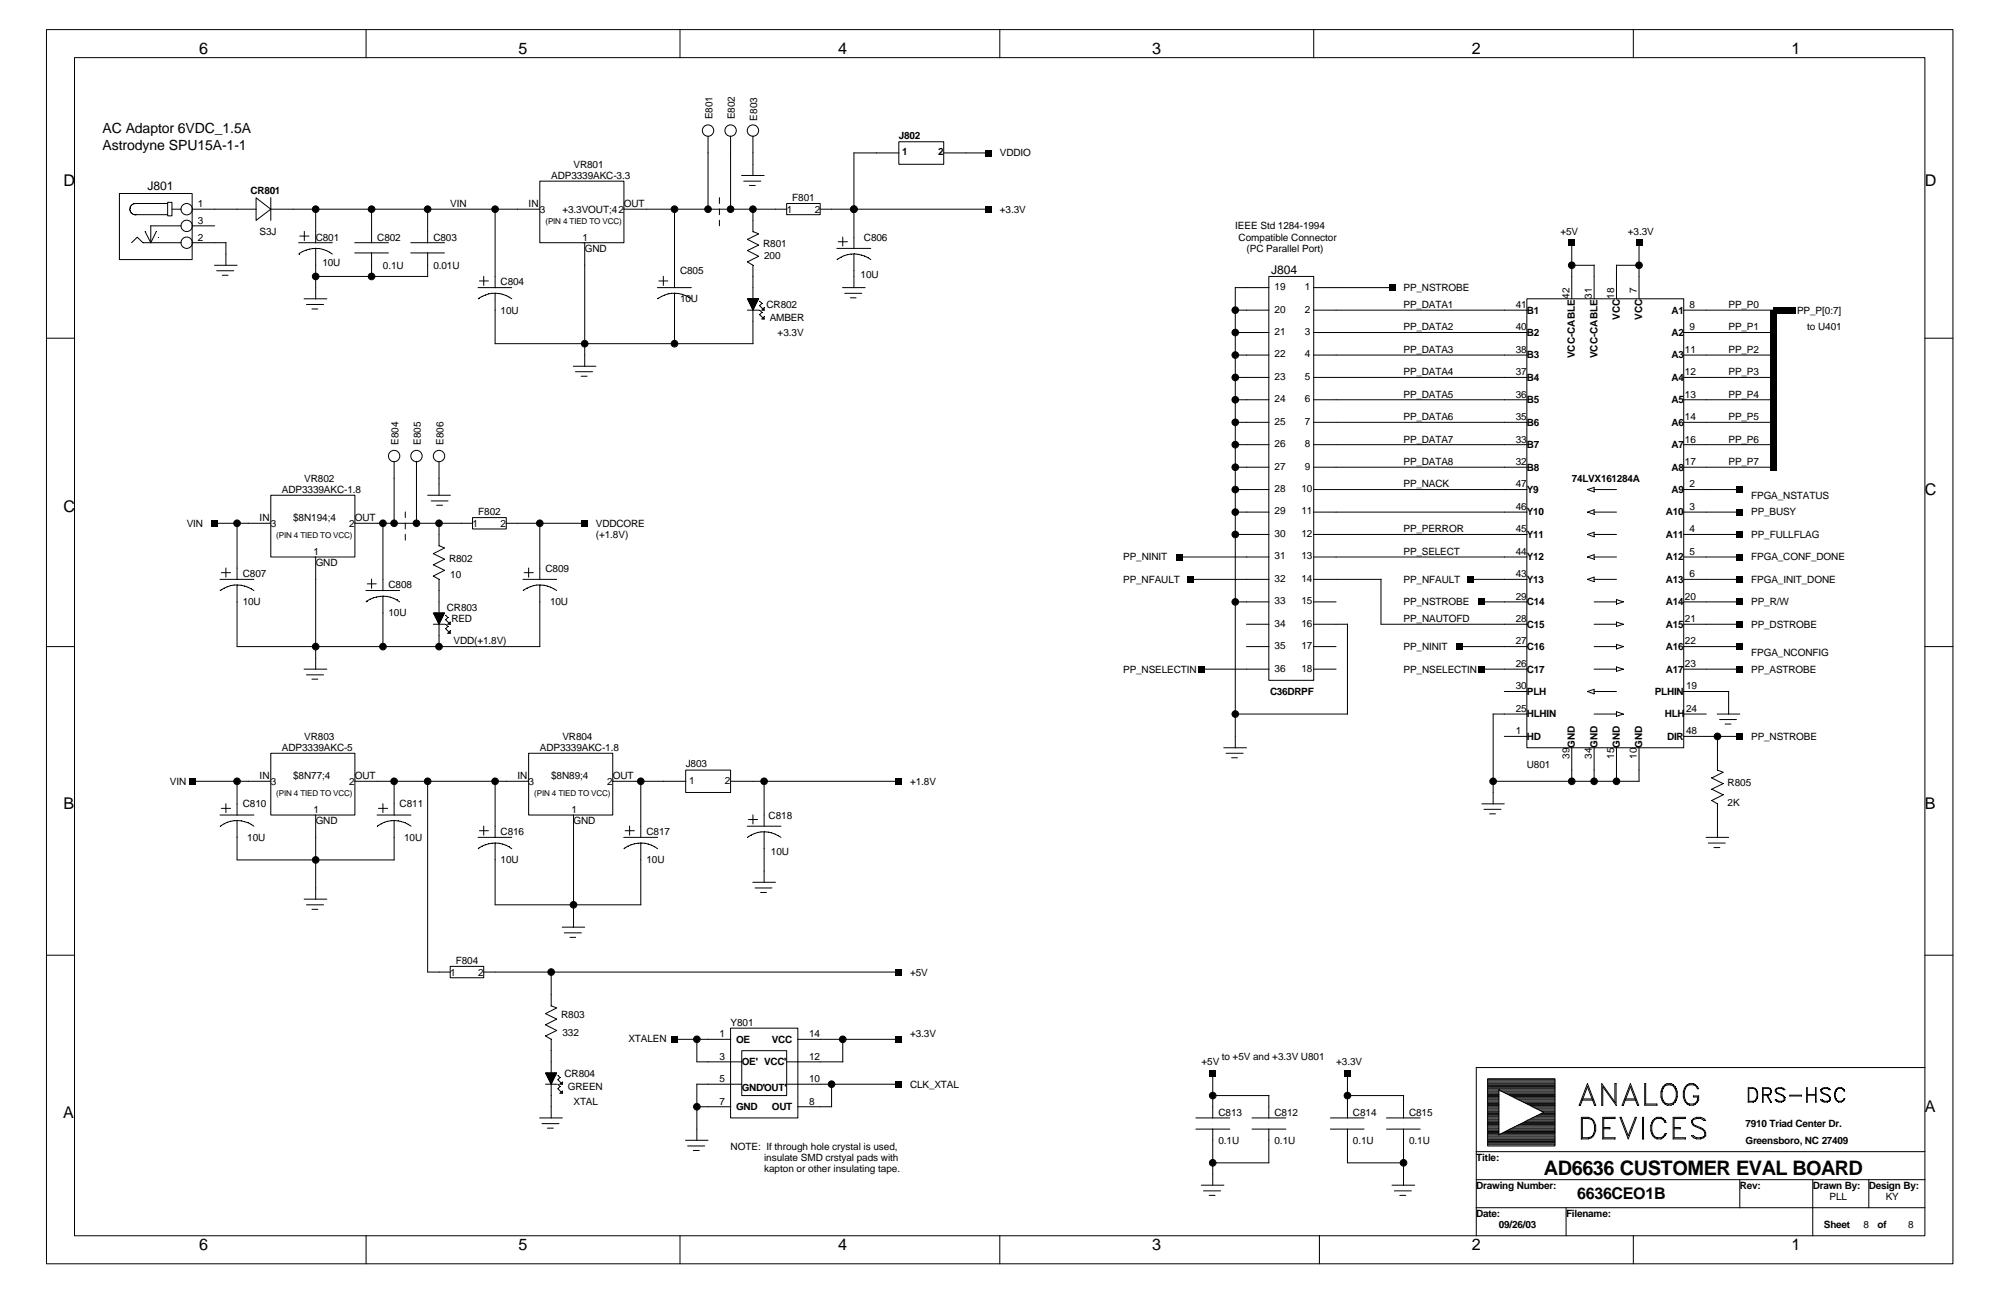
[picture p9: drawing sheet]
<svg xmlns="http://www.w3.org/2000/svg" width="432mm" height="279mm" viewBox="0 0 432 279" stroke-linecap="round" stroke-linejoin="round" font-family="sans-serif">
<defs><g id="words">
<text font-size="4.3" x="333.3" y="253.8">AD6636 CUSTOMER EVAL BOARD</text>
<g font-size="3.5">
<text x="43" y="11.7">6</text>
<text x="112" y="11.7">5</text>
<text x="181" y="11.7">4</text>
<text x="248.8" y="11.7">3</text>
<text x="317.8" y="11.7">2</text>
<text x="386.8" y="11.7">1</text>
<text x="13.7" y="40.3">D</text>
<text x="415.6" y="40.3">D</text>
<text x="415.6" y="106.9">C</text>
<text x="13.7" y="110.5">C</text>
<text x="13.7" y="174.7">B</text>
<text x="415.6" y="174.7">B</text>
<text x="13.7" y="241.3">A</text>
<text x="415.6" y="240.2">A</text>
<text x="340.5" y="258.8">6636CEO1B</text>
<text x="43" y="269.9">6</text>
<text x="112" y="269.9">5</text>
<text x="181" y="269.9">4</text>
<text x="248.8" y="269.9">3</text>
<text x="317.8" y="269.9">2</text>
<text x="386.8" y="269.9">1</text>
</g>
<g font-size="3">
<text x="22.1" y="28.7">AC Adaptor 6VDC_1.5A</text>
<text x="22.1" y="32.3">Astrodyne SPU15A-1-1</text>
</g>
<g font-size="2.6">
<text x="31.8" y="41">J801</text>
<text x="274.4" y="59.1">J804</text>
</g>
<g font-size="2.2">
<text x="153.8" y="25.8" transform="rotate(-90 153.8 25.8)">E801</text>
<text x="158.7" y="25.8" transform="rotate(-90 158.7 25.8)">E802</text>
<text x="163.5" y="26" transform="rotate(-90 163.5 26)">E803</text>
<text x="194.1" y="29.9">J802</text>
<text x="194.8" y="33.5">1</text>
<text x="202.5" y="33.5">2</text>
<text x="215.9" y="33.8">VDDIO</text>
<text x="54.1" y="41.8">CR801</text>
<text x="119" y="38.7">ADP3339AKC-3.3</text>
<text x="123.8" y="36.2">VR801</text>
<text x="42.7" y="44.7">1</text>
<text x="97.2" y="44.7">VIN</text>
<text x="114.1" y="44.7">IN</text>
<text x="116.5" y="45.9">3</text>
<text x="121.4" y="45.9">+3.3VOUT;42</text>
<text x="134.7" y="44.7">OUT</text>
<text x="169.8" y="45.9">1</text>
<text x="171" y="43.5">F801</text>
<text x="175.9" y="45.9">2</text>
<text x="215.9" y="45.9">+3.3V</text>
<text x="42.7" y="48.3">3</text>
<text x="42.7" y="51.9">2</text>
<text x="56" y="50.8">S3J</text>
<text x="68.2" y="51.9">C801</text>
<text x="81.4" y="51.9">C802</text>
<text x="93.6" y="51.9">C803</text>
<text x="125.8" y="51.9">1</text>
<text x="164.8" y="53.4">R801</text>
<text x="186.5" y="51.9">C806</text>
<text x="266.7" y="49.5">IEEE Std 1284-1994</text>
<text x="267.4" y="51.9">Compatible Connector</text>
<text x="336.9" y="50.8">+5V</text>
<text x="351.5" y="50.8">+3.3V</text>
<text x="69.6" y="57.5">10U</text>
<text x="82.7" y="58">0.1U</text>
<text x="93.6" y="58">0.01U</text>
<text x="126.2" y="54.4">GND</text>
<text x="146.8" y="59.2">C805</text>
<text x="165" y="55.8">200</text>
<text x="185.8" y="59.9">10U</text>
<text x="269.1" y="54.4">(PC Parallel Port)</text>
<text x="108.1" y="61.6">C804</text>
<text x="146.8" y="65.3">10U</text>
<text x="275.2" y="62.6">19</text>
<text x="281.7" y="62.6">1</text>
<text x="303" y="62.9">PP_NSTROBE</text>
<text x="338.8" y="64.5" transform="rotate(-90 338.8 64.5)">42</text>
<text x="343.7" y="64.5" transform="rotate(-90 343.7 64.5)">31</text>
<text x="348.5" y="64.5" transform="rotate(-90 348.5 64.5)">18</text>
<text x="353.4" y="63.3" transform="rotate(-90 353.4 63.3)">7</text>
<text x="108.1" y="67.7">10U</text>
<text x="165.5" y="66.5">CR802</text>
<text x="166.2" y="69.4">AMBER</text>
<text x="275.2" y="67.5">20</text>
<text x="281.7" y="67.5">2</text>
<text x="303" y="66.5">PP_DATA1</text>
<text x="303" y="71.3">PP_DATA2</text>
<text x="327.2" y="66.5">41</text>
<text x="327.2" y="71.3">40</text>
<text x="329.6" y="67.7">B1</text>
<text x="349.7" y="69.1" transform="rotate(-90 349.7 69.1)">VCC</text>
<text x="354.5" y="69.1" transform="rotate(-90 354.5 69.1)">VCC</text>
<text x="360.9" y="67.7">A1</text>
<text x="364.7" y="66.5">8</text>
<text x="364.7" y="71.3">9</text>
<text x="373.2" y="71.3">PP_P1</text>
<text x="373.2" y="66.5">PP_P0</text>
<text x="388" y="67.7">PP_P[0:7]</text>
<text x="390.2" y="71.3">to U401</text>
<text x="167.9" y="72.6">+3.3V</text>
<text x="275.2" y="72.3">21</text>
<text x="275.2" y="77.1">22</text>
<text x="281.7" y="72.3">3</text>
<text x="281.7" y="77.1">4</text>
<text x="303" y="76.2">PP_DATA3</text>
<text x="327.2" y="76.2">38</text>
<text x="329.6" y="72.6">B2</text>
<text x="329.6" y="77.4">B3</text>
<text x="340" y="77.4" transform="rotate(-90 340 77.4)">VCC-CABLE</text>
<text x="344.9" y="77.4" transform="rotate(-90 344.9 77.4)">VCC-CABLE</text>
<text x="360.9" y="72.6">A2</text>
<text x="360.9" y="77.4">A3</text>
<text x="363.8" y="76.2">11</text>
<text x="373.2" y="76.2">PP_P2</text>
<text x="275.2" y="82">23</text>
<text x="281.7" y="82">5</text>
<text x="303" y="81">PP_DATA4</text>
<text x="327.2" y="81">37</text>
<text x="329.6" y="82.3">B4</text>
<text x="360.9" y="82.3">A4</text>
<text x="363.8" y="81">12</text>
<text x="373.2" y="81">PP_P3</text>
<text x="275.2" y="86.8">24</text>
<text x="281.7" y="86.8">6</text>
<text x="303" y="85.9">PP_DATA5</text>
<text x="327.2" y="85.9">36</text>
<text x="329.6" y="87.1">B5</text>
<text x="360.9" y="87.1">A5</text>
<text x="363.8" y="85.9">13</text>
<text x="373.2" y="85.9">PP_P4</text>
<text x="275.2" y="91.7">25</text>
<text x="281.7" y="91.7">7</text>
<text x="303" y="90.7">PP_DATA6</text>
<text x="303" y="95.5">PP_DATA7</text>
<text x="327.2" y="90.7">35</text>
<text x="327.2" y="95.5">33</text>
<text x="329.6" y="91.9">B6</text>
<text x="360.9" y="91.9">A6</text>
<text x="363.8" y="90.7">14</text>
<text x="363.8" y="95.5">16</text>
<text x="373.2" y="90.7">PP_P5</text>
<text x="373.2" y="95.5">PP_P6</text>
<text x="86" y="96" transform="rotate(-90 86 96)">E804</text>
<text x="90.9" y="96" transform="rotate(-90 90.9 96)">E805</text>
<text x="95.7" y="96" transform="rotate(-90 95.7 96)">E806</text>
<text x="275.2" y="96.5">26</text>
<text x="275.2" y="101.4">27</text>
<text x="281.7" y="96.5">8</text>
<text x="281.7" y="101.4">9</text>
<text x="303" y="100.4">PP_DATA8</text>
<text x="327.2" y="100.4">32</text>
<text x="329.6" y="96.8">B7</text>
<text x="329.6" y="101.6">B8</text>
<text x="360.9" y="96.8">A7</text>
<text x="360.9" y="101.6">A8</text>
<text x="363.8" y="100.4">17</text>
<text x="373.2" y="100.4">PP_P7</text>
<text x="60.9" y="106.5">ADP3339AKC-1.8</text>
<text x="65.7" y="104.1">VR802</text>
<text x="275.2" y="106.2">28</text>
<text x="281" y="106.2">10</text>
<text x="303" y="105.2">PP_NACK</text>
<text x="327.2" y="105.2">47</text>
<text x="329.6" y="106.5">Y9</text>
<text x="339.3" y="104.1">74LVX161284A</text>
<text x="360.9" y="106.5">A9</text>
<text x="364.7" y="105.2">2</text>
<text x="378.1" y="107.7">FPGA_NSTATUS</text>
<text x="40.3" y="113.7">VIN</text>
<text x="56" y="112.5">IN</text>
<text x="58.5" y="113.7">3</text>
<text x="63.3" y="112.5">$8N194;4</text>
<text x="75.4" y="113.7">2</text>
<text x="76.6" y="112.5">OUT</text>
<text x="102" y="113.7">1</text>
<text x="103.3" y="111.3">F802</text>
<text x="108.1" y="113.7">2</text>
<text x="128.7" y="113.7">VDDCORE</text>
<text x="275.2" y="111.1">29</text>
<text x="281" y="111.1">11</text>
<text x="327.2" y="110.1">46</text>
<text x="329.6" y="111.3">Y10</text>
<text x="359.7" y="111.3">A10</text>
<text x="364.7" y="110.1">3</text>
<text x="378.1" y="111.3">PP_BUSY</text>
<text x="67.6" y="119.8">1</text>
<text x="128.7" y="116.2">(+1.8V)</text>
<text x="275.2" y="115.9">30</text>
<text x="281" y="115.9">12</text>
<text x="303" y="114.9">PP_PERROR</text>
<text x="303" y="119.8">PP_SELECT</text>
<text x="327.2" y="114.9">45</text>
<text x="327.2" y="119.8">44</text>
<text x="329.6" y="116.2">Y11</text>
<text x="359.7" y="116.2">A11</text>
<text x="364.7" y="114.9">4</text>
<text x="364.7" y="119.8">5</text>
<text x="378.1" y="116.2">PP_FULLFLAG</text>
<text x="52.4" y="124.6">C807</text>
<text x="68.2" y="122.2">GND</text>
<text x="96.9" y="121.2">R802</text>
<text x="97.2" y="124.9">10</text>
<text x="117.8" y="123.4">C809</text>
<text x="242.5" y="125.9">PP_NFAULT</text>
<text x="242.5" y="121">PP_NINIT</text>
<text x="275.2" y="120.8">31</text>
<text x="275.2" y="125.6">32</text>
<text x="281" y="120.8">13</text>
<text x="281" y="125.6">14</text>
<text x="303" y="125.9">PP_NFAULT</text>
<text x="327.2" y="124.6">43</text>
<text x="329.6" y="121">Y12</text>
<text x="329.6" y="125.9">Y13</text>
<text x="359.7" y="121">A12</text>
<text x="359.7" y="125.9">A13</text>
<text x="364.7" y="124.6">6</text>
<text x="378.1" y="121">FPGA_CONF_DONE</text>
<text x="378.1" y="125.9">FPGA_INIT_DONE</text>
<text x="52.4" y="130.7">10U</text>
<text x="83.9" y="127">C808</text>
<text x="96.5" y="131.9">CR803</text>
<text x="118.7" y="130.7">10U</text>
<text x="275.2" y="130.4">33</text>
<text x="281" y="130.4">15</text>
<text x="303" y="130.7">PP_NSTROBE</text>
<text x="327.2" y="129.5">29</text>
<text x="329.6" y="130.7">C14</text>
<text x="359.7" y="130.7">A14</text>
<text x="363.8" y="129.5">20</text>
<text x="378.1" y="130.7">PP_R/W</text>
<text x="83.9" y="133.1">10U</text>
<text x="97.5" y="134.3">RED</text>
<text x="275.2" y="135.3">34</text>
<text x="281" y="135.3">16</text>
<text x="303" y="134.3">PP_NAUTOFD</text>
<text x="327.2" y="134.3">28</text>
<text x="329.6" y="135.6">C15</text>
<text x="359.7" y="135.6">A15</text>
<text x="363.8" y="134.3">21</text>
<text x="378.1" y="135.6">PP_DSTROBE</text>
<text x="97.9" y="139.1">VDD(+1.8V)</text>
<text x="275.2" y="140.1">35</text>
<text x="281" y="140.1">17</text>
<text x="303" y="140.4">PP_NINIT</text>
<text x="327.2" y="139.1">27</text>
<text x="329.6" y="140.4">C16</text>
<text x="359.7" y="140.4">A16</text>
<text x="363.8" y="139.1">22</text>
<text x="378.1" y="141.6">FPGA_NCONFIG</text>
<text x="242.5" y="145.2">PP_NSELECTIN</text>
<text x="275.2" y="145">36</text>
<text x="281" y="145">18</text>
<text x="303" y="145.2">PP_NSELECTIN</text>
<text x="327.2" y="148.8">30</text>
<text x="327.2" y="144">26</text>
<text x="329.6" y="145.2">C17</text>
<text x="359.7" y="145.2">A17</text>
<text x="363.8" y="144">23</text>
<text x="364" y="148.8">19</text>
<text x="378.1" y="145.2">PP_ASTROBE</text>
<text x="274.2" y="150.1">C36DRPF</text>
<text x="327.2" y="153.7">25</text>
<text x="329.6" y="154.9">HLHIN</text>
<text x="329.6" y="150.1">PLH</text>
<text x="357.3" y="150.1">PLHIN</text>
<text x="359.4" y="154.9">HLH</text>
<text x="364" y="153.7">24</text>
<text x="65.7" y="159.8">VR803</text>
<text x="121.4" y="159.8">VR804</text>
<text x="327.2" y="158.5">1</text>
<text x="329.6" y="159.8">HD</text>
<text x="340" y="161.5" transform="rotate(-90 340 161.5)">GND</text>
<text x="344.9" y="161.5" transform="rotate(-90 344.9 161.5)">GND</text>
<text x="349.7" y="161.5" transform="rotate(-90 349.7 161.5)">GND</text>
<text x="354.5" y="161.5" transform="rotate(-90 354.5 161.5)">GND</text>
<text x="359.9" y="159.8">DIR</text>
<text x="364" y="158.5">48</text>
<text x="378.1" y="159.8">PP_NSTROBE</text>
<text x="60.9" y="162.2">ADP3339AKC-5</text>
<text x="116.5" y="162.2">ADP3339AKC-1.8</text>
<text x="148" y="165.6">J803</text>
<text x="329.6" y="165.8">U801</text>
<text x="338.8" y="163.9" transform="rotate(-90 338.8 163.9)">39</text>
<text x="343.7" y="163.9" transform="rotate(-90 343.7 163.9)">34</text>
<text x="348.5" y="163.9" transform="rotate(-90 348.5 163.9)">15</text>
<text x="353.4" y="163.9" transform="rotate(-90 353.4 163.9)">10</text>
<text x="36.7" y="169.5">VIN</text>
<text x="56" y="168.2">IN</text>
<text x="58.5" y="169.5">3</text>
<text x="63.3" y="168.2">$8N77;4</text>
<text x="75.4" y="169.5">2</text>
<text x="76.6" y="168.2">OUT</text>
<text x="111.7" y="168.2">IN</text>
<text x="114.1" y="169.5">3</text>
<text x="119" y="168.2">$8N89;4</text>
<text x="131.1" y="169.5">2</text>
<text x="132.3" y="168.2">OUT</text>
<text x="148.8" y="169.2">1</text>
<text x="156.5" y="169.2">2</text>
<text x="196.5" y="169.5">+1.8V</text>
<text x="373" y="169.7">R805</text>
<text x="52.4" y="174.3">C810</text>
<text x="67.6" y="175.5">1</text>
<text x="68.2" y="177.9">GND</text>
<text x="86.3" y="174.3">C811</text>
<text x="123.4" y="175.5">1</text>
<text x="123.8" y="177.9">GND</text>
<text x="165.9" y="176.7">C818</text>
<text x="373" y="174.1">2K</text>
<text x="53.4" y="181.6">10U</text>
<text x="87.2" y="181.6">10U</text>
<text x="108.1" y="180.3">C816</text>
<text x="139.6" y="180.3">C817</text>
<text x="166.5" y="184.7">10U</text>
<text x="108.1" y="186.4">10U</text>
<text x="139.6" y="186.4">10U</text>
<text x="98.4" y="208.2">F804</text>
<text x="97.2" y="210.7">1</text>
<text x="103.3" y="210.7">2</text>
<text x="196.5" y="210.7">+5V</text>
<text x="121.2" y="219.8">R803</text>
<text x="157.7" y="221.5">Y801</text>
<text x="121.4" y="223.7">332</text>
<text x="135.7" y="224.9">XTALEN</text>
<text x="155.3" y="223.9">1</text>
<text x="158.9" y="225.2">OE</text>
<text x="166.7" y="225.2">VCC</text>
<text x="174.7" y="223.9">14</text>
<text x="196.5" y="223.9">+3.3V</text>
<text x="121.9" y="232.5">CR804</text>
<text x="155.3" y="228.8">3</text>
<text x="155.3" y="233.6">5</text>
<text x="160.1" y="230">OE' VCC'</text>
<text x="174.7" y="228.8">12</text>
<text x="174.7" y="233.6">10</text>
<text x="259.4" y="230">+5V</text>
<text x="263.8" y="228.8">to +5V and +3.3V U801</text>
<text x="288.5" y="230">+3.3V</text>
<text x="122.6" y="235.3">GREEN</text>
<text x="123.8" y="238.5">XTAL</text>
<text x="155.3" y="238.5">7</text>
<text x="158.9" y="239.7">GND</text>
<text x="160.1" y="235.6">GND'OUT'</text>
<text x="166.7" y="239.7">OUT</text>
<text x="174.7" y="238.5">8</text>
<text x="196.5" y="234.9">CLK_XTAL</text>
<text x="263.1" y="240.9">C813</text>
<text x="275.2" y="240.9">C812</text>
<text x="292.1" y="240.9">C814</text>
<text x="304.2" y="240.9">C815</text>
<text x="376.9" y="243.3">7910 Triad Center Dr.</text>
<text x="157.7" y="248.2">NOTE: If through hole crystal is used,</text>
<text x="165" y="250.6">insulate SMD crstyal pads with</text>
<text x="263.1" y="247">0.1U</text>
<text x="275.2" y="247">0.1U</text>
<text x="292.1" y="247">0.1U</text>
<text x="304.2" y="247">0.1U</text>
<text x="318.7" y="250.6">Title:</text>
<text x="376.9" y="247">Greensboro, NC 27409</text>
<text x="165" y="253">kapton or other insulating tape.</text>
<text x="318.7" y="256.7">Drawing Number:</text>
<text x="375.6" y="256.7">Rev:</text>
<text x="391.4" y="256.7">Drawn By:</text>
<text x="403.5" y="256.7">Design By:</text>
<text x="318.7" y="262.7">Date:</text>
<text x="338.1" y="262.7">Filename:</text>
<text x="395" y="259.1">PLL</text>
<text x="407.1" y="259.1">KY</text>
<text x="323.6" y="265.1">09/26/03</text>
<text x="393.8" y="265.1">Sheet</text>
<text x="402.3" y="265.1">8</text>
<text x="405.3" y="265.1">of</text>
<text x="411.9" y="265.1">8</text>
</g>
<g font-size="1.7">
<text x="117.8" y="48.4">(PIN 4 TIED TO VCC)</text>
<text x="59.6" y="116.2">(PIN 4 TIED TO VCC)</text>
<text x="59.6" y="172">(PIN 4 TIED TO VCC)</text>
<text x="115.4" y="172">(PIN 4 TIED TO VCC)</text>
</g>
<g font-size=".4">
<text x="116.3" y="45.1">3</text>
<text x="134.7" y="45.1">2</text>
<text x="126.1" y="52.7" transform="rotate(-90 126.1 52.7)">1</text>
<text x="58.2" y="112.9">3</text>
<text x="76.6" y="112.9">2</text>
<text x="68" y="120.5" transform="rotate(-90 68 120.5)">1</text>
<text x="58.2" y="168.6">3</text>
<text x="76.6" y="168.6">2</text>
<text x="113.9" y="168.6">3</text>
<text x="132.3" y="168.6">2</text>
<text x="68" y="176.2" transform="rotate(-90 68 176.2)">1</text>
<text x="123.7" y="176.2" transform="rotate(-90 123.7 176.2)">1</text>
</g>
<g font-size=".2">
<text x="80.4" y="52.4" transform="rotate(-90 80.4 52.4)">1</text>
<text x="92.5" y="52.4" transform="rotate(-90 92.5 52.4)">1</text>
<text x="162.7" y="50.2" transform="rotate(-90 162.7 50.2)">2</text>
<text x="80.1" y="54.9" transform="rotate(90 80.1 54.9)">2</text>
<text x="92.2" y="54.9" transform="rotate(90 92.2 54.9)">2</text>
<text x="145.8" y="59.7" transform="rotate(-90 145.8 59.7)">1</text>
<text x="162.5" y="57.3" transform="rotate(-90 162.5 57.3)">1</text>
<text x="106.7" y="64.5" transform="rotate(90 106.7 64.5)">2</text>
<text x="106.8" y="60.9" transform="rotate(-90 106.8 60.9)">1</text>
<text x="145.5" y="60.9" transform="rotate(90 145.5 60.9)">2</text>
<text x="162.6" y="64.5" transform="rotate(90 162.6 64.5)">1</text>
<text x="162.6" y="66.7" transform="rotate(90 162.6 66.7)">2</text>
<text x="94.9" y="118.1" transform="rotate(-90 94.9 118.1)">2</text>
<text x="51.4" y="125.1" transform="rotate(-90 51.4 125.1)">1</text>
<text x="94.7" y="125.1" transform="rotate(-90 94.7 125.1)">1</text>
<text x="116.7" y="125.3" transform="rotate(-90 116.7 125.3)">1</text>
<text x="51" y="126.3" transform="rotate(90 51 126.3)">2</text>
<text x="82.5" y="130" transform="rotate(90 82.5 130)">2</text>
<text x="82.8" y="128.7" transform="rotate(-90 82.8 128.7)">1</text>
<text x="116.4" y="126.3" transform="rotate(90 116.4 126.3)">2</text>
<text x="94.9" y="132.4" transform="rotate(90 94.9 132.4)">1</text>
<text x="94.9" y="134.5" transform="rotate(90 94.9 134.5)">2</text>
<text x="51" y="177.2" transform="rotate(90 51 177.2)">2</text>
<text x="51.4" y="176.2" transform="rotate(-90 51.4 176.2)">1</text>
<text x="84.9" y="177.2" transform="rotate(90 84.9 177.2)">2</text>
<text x="85.3" y="176.2" transform="rotate(-90 85.3 176.2)">1</text>
<text x="106.7" y="182" transform="rotate(90 106.7 182)">2</text>
<text x="107" y="180.8" transform="rotate(-90 107 180.8)">1</text>
<text x="138.2" y="183.3" transform="rotate(90 138.2 183.3)">2</text>
<text x="138.5" y="182" transform="rotate(-90 138.5 182)">1</text>
<text x="118.7" y="217.3">2</text>
<text x="119" y="224.4">1</text>
<text x="119.1" y="231.7" transform="rotate(90 119.1 231.7)">1</text>
<text x="119.1" y="233.9" transform="rotate(90 119.1 233.9)">2</text>
<text x="262" y="244.1" transform="rotate(-90 262 244.1)">2</text>
<text x="274.1" y="244.1" transform="rotate(-90 274.1 244.1)">2</text>
<text x="290.7" y="243.8" transform="rotate(90 290.7 243.8)">2</text>
<text x="302.9" y="243.8" transform="rotate(90 302.9 243.8)">2</text>
</g>
</g></defs>
<g fill="none" stroke="#000" stroke-width=".22">
<path d="M10 6.4h411.6v266.5h-411.6zM16.1 12.4h399.5v254.4h-399.5zM79 6.4v6.1M146.8 6.4v6.1M215.9 6.4v6.1M283.6 6.4v6.1M352.6 6.4v6.1M116.5 39.1h18.2v13.3h-18.2zM152.9 29.4v15.8M157.7 29.4v15.8M160.1 37.9h4.9M160.6 39.1h3.7"/>
<path d="M162.6 29.4v8.5M184.4 33v20.7M184.4 33h9.7M194.1 30.6h9.7v4.9h-9.7zM203.7 33h9.7M25.8 41.8h15.7v14.2h-15.7zM28.4 52.4l1.2-1.2 1.3 1.2h8.2M29.1 43.9h7.1M29.1 43.9a1.21 1.21 0 0 0-1.1 1.4 1.21 1.21 0 0 0 1.4 1.1h6.8M31.3 50l1.3 2.4M32.6 48.8h6.5M32.6 48.7v3.7"/>
<path d="M33.7 50l-1.1 2.4M36.2 43.7h.9v2.9h-.9zM37.1 45.2h2M41.4 52.4h7.4M41.4 45.2h13.9M41.4 48.8h5M46.3 57.3h4.9M46.8 58.5h3.7M48 59.4h1.2M48.8 52.4v4.9M55.3 42.7l3.2 2.5-3.2 2.4zM58.4 45.2h58.2"/>
<path d="M58.5 42.7v4.9M64.5 52.4h7.3M64.5 54.9a6 6 0 0 1 7.3 0M64.7 51h2M65.7 50v1.9M68.2 45.1v7.4M68.2 53.6v11M76.6 52.4h7.3M76.6 54.6h7.3M80.2 45.1v7.4M80.2 54.6v5.1M88.7 52.4h7.3"/>
<path d="M88.7 54.6h7.3M92.3 54.6l.1 5.1h-24.2M92.3 45.1v7.4M104.4 59.6v2M106.9 45.1v17M126.2 52.4v26.7M134.7 45.2h35.2M143.2 59.6v2M145.6 45.1v17M155.3 42.7v1.2M155.3 45.1v1.3M155.3 47.5v1.3"/>
<path d="M161.8 40h1.3M162.6 45.1v4.9M162.6 57.2v17M162.6 50l1.2 .5-2.4 1.2 2.4 1.2-2.4 1.2 2.4 1.2-2.4 1.3 1.2 .7M169.8 43.9h7.3v2.5h-7.3zM177 45.2h36.4M180.7 53.6h7.3M180.7 56a6 6 0 0 1 7.3 0M181 52.2h2M181.9 51.2v1.9M184.4 54.8v7.3M273.9 59.7h9.7v87.2h-9.7z"/>
<path d="M339.3 52.4v12.2M339.3 57.3h4.9M344.2 57.2v7.4M349 57.3h4.9M349 57.2v7.4M353.9 52.4v12.2M10 73h6.1M65.7 64.5h4.9M66.2 65.7h3.6M67.4 66.7h1.2M103.2 62.1h7.3M103.5 60.7h2"/>
<path d="M106.2 63.3a6.3 6.3 0 0 1 4.3 1.2M106.2 63.3l-1.4 .4-1.5 .8M106.9 63.3v10.9h55.7M123.8 79.1h4.9M141.9 62.1h7.4M142.2 60.7h2M144.9 63.3a6.4 6.4 0 0 1 4.4 1.2M145 63.3l-1.5 .4-1.5 .8M145.6 63.3v10.9M161.4 64.5h2.4l-1.2 2.5zM161.4 67h2.4M161.4 64.5l1.2 2.2 1.2-2.2"/>
<path d="M161.6 64.5l1 1.8 .9-1.8M161.6 64.5l1 2 .9-2M161.6 64.5v.5M161.8 64.5l.8 1.2 .7-1.2M161.8 64.5l.8 1.5 .7-1.5M161.8 64.5v1M162.1 64.5l.5 .8 .5-.8M162.1 64.5l.5 1 .5-1M162.1 64.5v1.5M162.3 64.5l.3 .3 .2-.3M162.3 64.5l.3 .5 .2-.5M162.3 64.5v2"/>
<path d="M162.8 64.5v2M163.1 64.5v1.5M163.3 64.5v1M163.5 64.5v.5M164 65l.5 .5-.5 .5 1 1h-.5M164 67l.5 .4-.5 .5 1 1h-.5M164.5 67l.5-.5v.5M164.5 68.9l.5-.5v.5M181.9 62.1h4.9M182.4 63.3h3.7M183.6 64.3h1.2M266.7 62.1h7.3"/>
<path d="M266.7 62.1v99.4M266.7 67h7.3M266.7 71.8h7.3M266.7 76.7h7.3M283.6 62.1h17M283.6 67h46.1M283.6 71.8h46.1M283.6 76.7h46.1M329.6 64.5h33.9v97h-33.9zM363.5 67h19.4M363.5 71.8h19.4M363.5 76.7h19.4"/>
<path d="M415.5 73h6.1M85.1 99.6v13.4M89.9 99.6v13.4M94.8 99.6v7.4M124.2 80.3h3.7M125.5 81.2h1.2M266.7 81.5h7.3M266.7 86.3h7.3M266.7 91.2h7.3M266.7 96h7.3M283.6 81.5h46.1M283.6 86.3h46.1"/>
<path d="M283.6 91.2h46.1M283.6 96h46.1M363.5 81.5h19.4M363.5 86.3h19.4M363.5 91.2h19.4M363.5 96h19.4M46.4 113h12.1M51.2 112.9v12.2M58.5 106.9h18.1v13.4h-18.1zM76.6 113h25.5M82.7 112.9v14.7M87.5 110.5v1.3"/>
<path d="M87.5 112.9v1.3M87.5 115.4v1.2M92.3 106.9h4.9M93.1 108.2h3.6M94.3 109.1h1.2M94.8 112.9v5M94.8 117.8l1.2 .5-2.4 1.2 2.4 1.2-2.4 1.3 2.4 1.1-2.4 1.3 1.2 .7M102 111.8h7.3v2.4h-7.3zM109.3 113h17M116.5 112.9v12.2M266.7 100.9h7.3M266.7 105.7h7.3"/>
<path d="M266.7 110.6h7.3M266.7 115.4h7.3M283.6 100.9h46.1M283.6 105.7h46.1M283.6 110.6h46.1M283.6 115.4h46.1M342.7 115.4l1.5-.5v1zM344.1 105.7h4.9M344.1 110.6h4.9M344.1 115.4h4.9M344.2 105.2v1l-1.5-.5 1.5-.5M344.2 110v1l-1.5-.4 1.5-.5"/>
<path d="M344.2 119.7v1l-1.5-.4 1.5-.5M363.5 100.9h19.4M363.5 105.7h12.2M363.5 110.6h12.2M363.5 115.4h12.2M10 139.6h6.1M47.5 125.1h7.3M47.5 127.5a6.2 6.2 0 0 1 7.3 0M47.8 123.7h2M48.8 122.6v2M51.2 126.3v13.3h65.4M68.2 120.2v24.3"/>
<path d="M79 127.5h7.3M79 130a6 6 0 0 1 7.3 0M79.3 126.1h1.9M80.2 125.1v1.9M82.7 128.7v10.9M93.6 132.4h2.4l-1.2 2.4zM93.6 134.8h2.4M93.6 132.4l1.2 2.1 1.2-2.1M93.8 132.4l1 1.7 1-1.7-1 1.9zM93.8 132.3v.5M94.1 132.4l.7 1.2 .7-1.2-.7 1.4zM94.1 132.3v1"/>
<path d="M94.3 132.4l.5 .7 .4-.7-.4 .9zM94.3 132.3v1.5M94.5 132.4l.3 .2 .2-.2-.2 .4zM94.5 132.3v2M94.8 125.1v14.5M95 132.3v2M95.2 132.3v1.5M95.5 132.3v1M95.8 132.3v.5M96.2 132.8l.5 .5-.5 .5 1 1h-.6l.6-.5v.5M96.2 134.8l.5 .5-.5 .5 1 .9h-.5l.5-.5v.6M112.9 125.1h7.3"/>
<path d="M112.9 127.5a6 6 0 0 1 7.3 0M113.2 123.7h1.9M114.1 122.6v2M116.5 126.3v13.3M254.6 120.3h19.4M257 125.1h17M266.7 130h7.3M269.1 134.8h4.9M269.1 139.6h4.9M283.6 125.1h14.6M283.6 134.8h7.4M283.6 130h4.9"/>
<path d="M283.6 120.3h46.1M283.6 139.6h4.9M290.9 134.7v19.5M298.2 125.1v9.7h31.5M315.1 139.6h14.6M317.5 125.1h12.2M320 130h9.7M344.1 125.1h4.9M344.1 120.3h4.9M344.2 134.8h4.8M344.2 130h4.8M344.2 124.6v1l-1.5-.5 1.5-.5"/>
<path d="M344.2 139.6h4.8M349 129.4l1.5 .6-1.5 .4zM349 134.3v1l1.5-.5-1.5-.5M349 139.1v1l1.5-.5-1.5-.5M363.5 125.1h12.2M363.5 134.8h12.2M363.5 130h12.2M363.5 120.3h12.2M363.5 139.6h12.2M415.5 139.6h6.1M65.7 144.5h4.9M66.2 145.7h3.6"/>
<path d="M67.4 146.6h1.2M259.4 144.5h14.6M266.7 154.2h24.3M283.6 144.5h4.9M320 144.5h9.7M324.8 149.3h4.9M324.8 159h4.9M329.7 154.2h-7.3v19.4M344.1 149.3h4.9M344.2 154.2h4.8M344.2 144.5h4.8M344.2 148.8v1l-1.5-.5 1.5-.5"/>
<path d="M349 144v.9l1.5-.4-1.5-.5M349 153.6v1l1.5-.4-1.5-.5M363.5 154.2h4.9M363.5 144.5h12.2M363.5 149.3h9.8M363.5 159h12.2M370.8 154.2h4.8M370.8 159v7.3M371.3 155.4h3.6M372.4 156.3h1.3M373.2 149.3v4.9M41.5 168.7h17"/>
<path d="M47.5 176h7.3M47.5 178.4a6 6 0 0 1 7.3 0M47.8 174.5h2M48.8 173.5v2M51.2 168.7v7.3M51.2 177.2v8.5h33.9M58.5 162.6h18.1v13.4h-18.1zM68.2 175.9v18.3M76.6 168.7h37.6M81.4 176h7.3M81.4 178.4a6 6 0 0 1 7.3 0M81.7 174.5h2"/>
<path d="M82.7 173.5v2M85.1 168.7v7.3M85.1 177.2v8.5M92.3 168.7v41.2h4.9M103.5 179.4h2M104.4 178.4v1.9M106.9 168.7v12.1M114.1 162.6h18.2v13.4h-18.2zM123.8 175.9v24.3M132.2 168.7h15.9M135 179.4h1.9M135.9 178.4v1.9"/>
<path d="M138.3 168.7v12.1M148 166.3h9.7v4.8h-9.7zM157.7 168.7h36.4M161.3 178.4h7.3M161.6 177h2M162.6 175.9v2M164.3 179.6a6.4 6.4 0 0 1 4.3 1.2M164.3 179.6a6.6 6.6 0 0 0-2.9 1.2M165 168.7v9.7M165 179.6v10.9M264.2 161.5h4.9M264.7 162.6h3.7"/>
<path d="M265.9 163.6h1.3M319.9 173.6h4.9M320.4 174.8h3.7M321.6 175.7h1.3M322.4 168.7h31.5M339.3 161.4v7.3M344.2 161.4v7.3M349 161.4v7.3M353.9 161.4v7.3M370.8 173.5v7.3M370.8 166.3l1.2 .5-2.4 1.2 2.4 1.2-2.4 1.2 2.4 1.2-2.4 1.2 1.2 .8M65.7 194.1h4.9"/>
<path d="M66.2 195.4h3.6M67.4 196.3h1.2M103.2 180.8h7.3M103.3 183.3a6 6 0 0 1 7.2 0M106.9 182v13.4h31.5M134.7 180.8h7.3M134.7 183.3a6 6 0 0 1 7.3 0M138.3 182v13.4M162.5 190.5h4.9M163 191.7h3.7M164.2 192.7h1.3M368.3 180.8h4.9"/>
<path d="M368.8 182h3.7M370 183h1.3M10 206.2h6.1M97.2 208.7h7.2v2.4h-7.2zM104.4 209.9h89.7M119 209.8v7.4l1.2 .4-2.4 1.3 2.4 1.1-2.4 1.3 2.4 1.2-2.4 1.2 1.2 .7M121.4 200.2h4.8M121.8 201.4h3.7M123.1 202.4h1.2M415.5 206.2h6.1M117.8 231.7h2.4l-1.2 2.4zM117.8 234.1h2.4"/>
<path d="M117.8 231.7l1.2 2.2 1.2-2.2M118 231.7l1 1.7 1-1.7-1 1.9zM118 231.6v.6M118.2 231.7l.8 1.2 .7-1.2-.7 1.4zM118.2 231.6v1.1M118.5 231.7l.5 .7 .5-.7-.5 1zM118.5 231.6v1.5M118.7 231.7l.3 .2 .2-.2-.2 .5zM118.7 231.6v2M119 224.4v17M119.2 231.6v2M119.5 231.6v1.5"/>
<path d="M119.7 231.6v1.1M120 231.6v.6M120.4 232.2l.5 .5-.5 .4 1 1h-.5M120.4 234.1l.5 .5-.5 .5 1 1h-.5M120.9 234.1l.5-.5v.5M120.9 236.1l.5-.5v.5M145.6 224.4h12.2M150.5 239h7.3M150.5 234.1h9.6M150.5 224.4v4.9h9.6M150.5 234.1v12.2M157.7 222h14.6v19.4h-14.6z"/>
<path d="M160.1 226.9h9.7v9.7h-9.7zM169.8 234.1h24.3M169.8 229.3h12.2M172.2 239h7.4M172.2 224.4h21.9M179.5 234.1v4.9M181.9 224.4v4.9M261.8 236.6h12.2M261.8 231.6v9.8M273.9 236.5v4.9M290.9 231.6v9.8M290.9 236.6h12.2"/>
<path d="M303 236.5v4.9M318.7 230.5v36.3M318.7 230.5h96.9M321.1 236.6h2.5M321.1 234.1h14.6M321.1 236.1h2.5M321.1 235.6h2.5M321.1 237h2.5M321.1 237.5h2.5M321.1 237.7h2.5M321.1 238.3h2.5M321.1 238.7h2.5"/>
<path d="M321.1 239.2h2.5M321.1 239.7h2.5M321.1 235.1h14.6M321.1 234.6h14.6M321.1 233.6h14.6M321.1 233.1h14.6M321.2 232.9h14.5v14.5h-14.5zM321.2 239h2.4M321.2 235.8h2.4M321.2 236.3h2.4M321.2 236.8h2.4M321.2 237.3h2.4"/>
<path d="M321.2 238h2.4M321.2 238.5h2.4M321.2 239.4h2.4M321.2 239.9h2.4M321.2 235.3h14.5M321.2 234.9h14.5M321.2 234.4h14.5M321.2 233.9h14.5M321.2 233.4h14.5M323.6 235.3l9.7 4.9-9.7 4.9zM324 235.6h11.7M324.6 235.8h11.1"/>
<path d="M325 236.1h10.7M325.5 236.3h10.2M326 236.6h9.7M326.5 236.8h9.2M326.9 237h8.8M327.4 237.3h8.3M327.9 237.5h7.8M328.4 237.7h7.3M328.9 238h6.8M329.4 238.3h6.3M329.8 238.5h5.9M330.4 238.7h5.3"/>
<path d="M330.8 239h4.9M331.3 239.2h4.4M331.8 239.4h3.9M332.3 239.7h3.4M332.7 239.9h3M340.9 238.6h.3l1.5-3.9 1.6 3.9h.3M341 238.6l1.7-4.6 1.8 4.6M341.4 237.5h2.7M341.6 237.3h2.3M345.8 238.6h.2M348.9 238.6l-2.9-3.9v4M348.9 234v4.7"/>
<path d="M349 234h-.3v4l-2.9-4v4.7M350.2 238.6h.3l1.5-3.9 1.5 3.9h.3l-1.8-4.6-1.8 4.6M350.7 237.5h2.7M350.9 237.3h2.2M355.1 238.6h2.7M355.3 234v4.4M355.3 238.4h2.5M355.3 234h-.2v4.7M357.7 238.4v.3M358.8 236.9a1.45 1.45 0 0 0 1.8 1.5M359.9 234a1.89 1.89 0 0 1 2.2 1.8M359.9 234a2.39 2.39 0 0 0-1.3 2.9"/>
<path d="M360.1 234.2l1.1 .2 .7 1.4M360.1 234.2l-.6 .2-.5 .7-.2 .7v1.1M361.9 235.7v1.2l-.2 .6-.5 .7-.6 .2M362.1 235.7a2.63 2.63 0 0 1-1.3 2.9 1.85 1.85 0 0 1-2.2-1.7M363.4 236.9a1.91 1.91 0 0 0 2.3 1.7M363.6 236.9a1.56 1.56 0 0 0 1.1 1.5h1M364.7 234a1.77 1.77 0 0 1 2 1.1h-.3M364.7 234.2h.9l.5 .2 .4 .7M364.7 234a2.39 2.39 0 0 0-1.3 2.9M364.7 234.2a1.56 1.56 0 0 0-1.1 1.6v1.1M365.6 236.6h1.1a1.77 1.77 0 0 1-1.1 2M365.6 236.9h.9"/>
<path d="M365.6 236.6v.3M366.5 236.8a1.24 1.24 0 0 1-.9 1.6M378.5 235a1.58 1.58 0 0 1 .6 2.5l-.6 .3h-1M378.5 234.9a1.64 1.64 0 0 1 .7 2.6l-.3 .3-.4 .2h-1.1M378.5 234.9h-1.1v3.1M378.5 235h-.9v2.8M381.4 236.5l.9 1.5h.2M381.6 236.5l.8 1.5M381.7 234.9a.85 .85 0 0 1 .7 1M381.7 235l.4 .2 .2 .7M381.8 235h-1.1v3h-.2M381.8 234.9h-1.3v3.1"/>
<path d="M382.3 235.9l-.2 .3-.4 .1h-1.1M382.4 235.9l-.3 .4-1.5 .2M383.2 237.5h.4a1.1 1.1 0 0 0 1.6 0M383.3 237.5a1.32 1.32 0 0 0 2.1 0M385 235.3h.4a1.4 1.4 0 0 0-2.1 0 .85 .85 0 0 0 .6 .9l.7 .3a.84 .84 0 0 1 .6 1M385.1 235.3l-.2-.1a1.19 1.19 0 0 0-1.4 .1v.3a2.17 2.17 0 0 0 1.4 .9l.5 .6v.4M386.4 236.6h2.6M388.9 236.5v.2M389 236.5h-2.6v.2M390.2 234.9v3.1h-.2M390.2 236.5h1.8M390.2 236.3h1.8"/>
<path d="M390.2 234.9h-.1v3.1M391.9 234.9h.2v3.1M392 234.9v3.1h.1M393.1 237.5h.3l.5 .3M393.1 237.5l.8 .5M393.8 234.9l1.1 .1 .3 .3h-.4M393.8 235h.7l.4 .3M393.9 234.9l-.5 .1-.3 .3a.85 .85 0 0 0 .6 .9l.8 .3a.84 .84 0 0 1 .5 1M393.9 235l-.5 .2-.1 .4a1.98 1.98 0 0 0 1.5 .9l.4 .6v.4M395 237.5l-.5 .3h-.7M395.2 237.5l-.7 .5h-.7M396.9 234.9l.9 .1 .5 .6-.7-.6h-.7"/>
<path d="M397 235a1.67 1.67 0 0 0 0 2.8h.6M397 234.9a1.75 1.75 0 0 0 0 3.1h.6M398.3 237.2l-.2 .3-.5 .5M398.3 237.2l-.7 .6M116.5 241.4h4.9M117 242.6h3.7M118.2 243.6h1.3M148 246.2h4.9M148.5 247.4h3.6M149.7 248.4h1.3M258.2 241.4h7.3M258.2 243.8h7.3"/>
<path d="M259.4 255.9h4.8M259.8 257.1h3.7M261.1 258.1h1.2M261.8 251.1h12.2M261.8 243.8v12.1M270.3 241.4h7.3M270.3 243.8h7.3M273.9 243.8v7.3M287.2 241.4h7.3M287.2 243.8h7.3M290.9 243.8v7.3h12.2M299.3 241.4h7.3"/>
<path d="M299.3 243.8h7.3M300.5 255.9h4.9M301 257.1h3.7M302.2 258.1h1.3M303 243.8v12.1M318.7 248.7h96.9M318.7 254.7h96.9M321.1 243.6h2.5M321.1 242.6h2.5M321.1 240.2h2.5M321.1 240.7h2.5M321.1 241.1h2.5"/>
<path d="M321.1 241.6h2.5M321.1 242.1h2.5M321.1 243.1h2.5M321.1 244.1h2.5M321.1 244.5h2.5M321.1 246.5h14.6M321.1 246h14.6M321.1 245.5h14.6M321.1 245h14.6M321.1 247h14.6M321.2 241.4h2.4M321.2 246.2h14.5"/>
<path d="M321.2 243.8h2.4M321.2 240.4h2.4M321.2 240.9h2.4M321.2 241.9h2.4M321.2 242.4h2.4M321.2 242.8h2.4M321.2 243.3h2.4M321.2 244.3h2.4M321.2 244.8h2.4M321.2 246.7h14.5M321.2 245.7h14.5M321.2 245.3h14.5"/>
<path d="M321.2 247.2h14.5M324 244.8h11.7M324.6 244.5h11.1M325 244.3h10.7M325.5 244.1h10.2M326 243.8h9.7M326.5 243.6h9.2M326.9 243.3h8.8M327.4 243.1h8.3M327.9 242.8h7.8M328.4 242.6h7.3M328.9 242.4h6.8"/>
<path d="M329.4 242.1h6.3M329.8 241.9h5.9M330.4 241.6h5.3M330.8 241.4h4.9M331.3 241.1h4.4M331.8 240.9h3.9M332.3 240.7h3.4M332.7 240.4h3M333.3 240.2h2.4M342.9 241.3a2.28 2.28 0 0 1 1.6 2.9M342.9 241.5a1.46 1.46 0 0 1 1.4 1.5v1.2M343 241.3h-1.6v4.7"/>
<path d="M343 241.5h-1.4v4.2M344.3 244.1a1.46 1.46 0 0 1-1.4 1.6h-1.3M344.5 244.1a2.04 2.04 0 0 1-1.6 1.8h-1.5M346 245.9h2.7M346.2 245.7h2.5v.3M346.2 243.5h1.4M346.2 243.7h1.4M347.6 243.5v.3M348.7 241.2v.3h-2.5v4.2M348.7 241.3h-2.7v4.7M353 241.3h.3l-1.8 4.6-1.7-4.6h.3l1.4 3.9 1.6-3.9M354.6 245.9h.3"/>
<path d="M354.8 241.3v4.7M354.9 241.3h-.3v4.7M356.4 244.1a1.91 1.91 0 0 0 2.2 1.8M356.6 244.1l.7 1.3 .4 .3h.9M359.4 242.4h.3a1.61 1.61 0 0 0-1.5-1.2 1.61 1.61 0 0 0-1.6 1.2l-.2 .6v1.2M359.5 242.4l-.3-.5-.6-.4h-.9a2.31 2.31 0 0 0-1.1 2.7M359.7 244.8l-.2 .4-.9 .7M359.7 244.8h-.2l-.3 .4-.6 .5M361.2 245.9h2.7M361.4 245.7h2.5M361.4 243.5h1.4M361.4 243.7h1.4"/>
<path d="M362.8 243.5v.3M363.9 241.2v.3M363.9 245.7v.3M363.9 241.3h-2.7v4.7M363.9 241.5h-2.5v4.2M365.2 245.2h.4l.7 .5M365.2 242.4l.4 .6 1.6 .7a1.1 1.1 0 0 1 .6 1.7l-.6 .3h-.9M365.2 245.2l.4 .5 .7 .2M365.4 242.4l.2 .4a4.1 4.1 0 0 1 2.7 1.8v.6l-.5 .5-.6 .2h-.9M366.3 241.5h.9l.6 .4M366.3 241.3h.9l.6 .2 .5 .4h-.5M366.3 241.3l-.7 .2-.4 .4v.5"/>
<path d="M366.3 241.5l-.7 .2-.2 .2v.5M375.6 254.7v6.1M391.4 254.7v12.1M403.5 254.7v6.1M79 266.8v6.1M146.8 266.8v6.1M215.9 266.8v6.1M284.9 266.8v6.1M318.7 260.8h96.9M338.1 260.7v6.1M352.6 266.8v6.1"/>
<circle cx="152.9" cy="28.2" r="1.23"/>
<circle cx="157.7" cy="28.2" r="1.23"/>
<circle cx="162.6" cy="28.2" r="1.23"/>
<circle cx="40.3" cy="45.2" r="1.23"/>
<circle cx="40.3" cy="48.8" r="1.23"/>
<circle cx="40.3" cy="52.4" r="1.23"/>
<circle cx="68.2" cy="59.7" r=".72"/>
<circle cx="68.2" cy="45.2" r=".72"/>
<circle cx="80.2" cy="59.7" r=".72"/>
<circle cx="80.2" cy="45.2" r=".72"/>
<circle cx="92.3" cy="45.2" r=".72"/>
<circle cx="106.9" cy="45.2" r=".72"/>
<circle cx="145.6" cy="45.2" r=".72"/>
<circle cx="152.9" cy="45.2" r=".72"/>
<circle cx="157.7" cy="45.2" r=".72"/>
<circle cx="162.6" cy="45.2" r=".72"/>
<circle cx="184.4" cy="45.2" r=".72"/>
<circle cx="339.3" cy="57.3" r=".72"/>
<circle cx="353.9" cy="57.3" r=".72"/>
<circle cx="126.2" cy="74.2" r=".72"/>
<circle cx="145.6" cy="74.2" r=".72"/>
<circle cx="266.7" cy="67" r=".72"/>
<circle cx="266.7" cy="71.8" r=".72"/>
<circle cx="266.7" cy="76.7" r=".72"/>
<circle cx="85.1" cy="98.5" r="1.23"/>
<circle cx="89.9" cy="98.5" r="1.23"/>
<circle cx="94.8" cy="98.5" r="1.23"/>
<circle cx="266.7" cy="96" r=".72"/>
<circle cx="266.7" cy="91.2" r=".72"/>
<circle cx="266.7" cy="81.5" r=".72"/>
<circle cx="266.7" cy="86.3" r=".72"/>
<circle cx="51.2" cy="113" r=".72"/>
<circle cx="82.7" cy="113" r=".72"/>
<circle cx="85.1" cy="113" r=".72"/>
<circle cx="89.9" cy="113" r=".72"/>
<circle cx="94.8" cy="113" r=".72"/>
<circle cx="116.5" cy="113" r=".72"/>
<circle cx="266.7" cy="115.4" r=".72"/>
<circle cx="266.7" cy="110.6" r=".72"/>
<circle cx="266.7" cy="105.7" r=".72"/>
<circle cx="266.7" cy="100.9" r=".72"/>
<circle cx="68.2" cy="139.6" r=".72"/>
<circle cx="82.7" cy="139.6" r=".72"/>
<circle cx="94.8" cy="139.6" r=".72"/>
<circle cx="266.7" cy="130" r=".72"/>
<circle cx="266.7" cy="154.2" r=".72"/>
<circle cx="370.8" cy="159" r=".72"/>
<circle cx="51.2" cy="168.7" r=".72"/>
<circle cx="85.1" cy="168.7" r=".72"/>
<circle cx="92.3" cy="168.7" r=".72"/>
<circle cx="106.9" cy="168.7" r=".72"/>
<circle cx="138.3" cy="168.7" r=".72"/>
<circle cx="165" cy="168.7" r=".72"/>
<circle cx="322.4" cy="168.7" r=".72"/>
<circle cx="339.3" cy="168.7" r=".72"/>
<circle cx="344.2" cy="168.7" r=".72"/>
<circle cx="349" cy="168.7" r=".72"/>
<circle cx="68.2" cy="185.7" r=".72"/>
<circle cx="123.8" cy="195.4" r=".72"/>
<circle cx="119" cy="209.9" r=".72"/>
<circle cx="150.5" cy="239" r=".72"/>
<circle cx="150.5" cy="224.4" r=".72"/>
<circle cx="179.5" cy="234.1" r=".72"/>
<circle cx="182" cy="224.4" r=".72"/>
<circle cx="261.8" cy="236.6" r=".72"/>
<circle cx="290.9" cy="236.6" r=".72"/>
<circle cx="261.8" cy="251.1" r=".72"/>
<circle cx="303" cy="251.1" r=".72"/>
</g>
<g fill="#000">
<path d="M212.7 32.3h1.4v1.5h-1.4zM28 45.2l.1 .1zM28.1 44.9l.1 .1zM28.1 45.5l.1 .1zM28.1 44.7h.1zM28.2 45.7l.1 .1zM28.2 44.4l.1 .1zM28.3 45.9l.1 .1zM28.4 44.2l.1 .1zM28.5 46.1l.1 .1zM28.6 44.1l.1 .1zM28.7 46.2l.1 .1z"/>
<path d="M28.9 44l.1 .1zM29 46.3l.1 .1zM29.4 46.3l.1 .1zM29.6 51.2l.1 .1zM30.9 52.4v.1zM31.3 50h.1zM33.7 50h.1zM34.2 51.2l.1 .1zM64.5 54.8l.1 .1zM64.7 54.7h.1zM65.3 54.3l.1 .1zM66 54l.1 .1z"/>
<path d="M67.5 53.6l.1 .1zM68.2 53.6l.1 .1zM69 53.6l.1 .1zM69.7 53.8l.1 .1zM70.4 54.1h.1zM71.1 54.4l.1 .1zM161.4 51.6l.1 .1zM161.4 56.5l.1 .1zM161.4 54.1h.1zM162.6 57.2v.1zM163.8 52.9l.1 .1zM163.8 55.3l.1 .1z"/>
<path d="M180.7 56l.1 .1zM180.9 55.9l.1 .1zM181.6 55.5l.1 .1zM182.2 55.2h.1zM183 54.9v.1zM183.7 54.8l.1 .1zM184.4 45.1v.1zM184.5 54.8l.1 .1zM185.2 54.9h.1zM186 55l.1 .1zM186.7 55.2l.1 .1zM187.4 55.6l.1 .1z"/>
<path d="M212.7 44.4h1.4v1.5h-1.4zM338.6 51.7h1.5v1.4h-1.5zM353.1 51.7h1.5v1.4h-1.5zM103.3 64.5v.1zM103.4 64.3l.1 .1zM104.1 64v.1zM104.8 63.7l.1 .1zM105.5 63.4l.1 .1zM107 63.3l.1 .1zM107.7 63.3l.1 .1zM108.5 63.5l.1 .1zM109.2 63.8h.1z"/>
<path d="M109.9 64.1l.1 .1zM142 64.5l.1 .1zM142.2 64.3v.1zM142.8 64l.1 .1zM143.5 63.7l.1 .1zM144.2 63.4l.1 .1zM145.7 63.3l.1 .1zM146.5 63.3l.1 .1zM147.2 63.5l.1 .1zM148.6 64.1l.1 .1zM161.6 64.7l.1 .1zM161.8 64.7l.1 .1z"/>
<path d="M162.1 64.7l.1 .1zM162.1 64.5l.1 .1zM162.3 64.7l.1 .1zM162.6 64.7v.1zM162.6 65.2v.1zM162.6 65.7v.1zM162.6 66.2v.1zM162.6 66.7v.1zM162.6 65v.1zM162.6 65.4v.1zM162.6 66.4v.1zM162.8 64.7l.1 .1z"/>
<path d="M162.8 64.5l.1 .1zM163.1 64.7l.1 .1zM163.3 64.7l.1 .1zM163.3 64.5l.1 .1zM163.5 64.7l.1 .1zM163.5 64.5l.1 .1zM163.8 64.5l.1 .1zM164 66h.1zM164 65l.1 .1zM164 67.9l.1 .1zM164 66.9l.1 .1zM164.5 65.4l.1 .1z"/>
<path d="M164.5 67.4l.1 .1zM165 66.4l.1 .1zM165 68.4l.1 .1zM299.8 61.4h1.5v1.4h-1.5zM382.2 71.8h1.4v4.9h-1.4zM382.2 67h1.4v4.8h-1.4zM382.9 66.3h4.8v1.4h-4.8zM382.2 91.2h1.4v4.8h-1.4zM382.2 86.3h1.4v4.9h-1.4zM382.2 81.5h1.4v4.8h-1.4zM382.2 76.7h1.4v4.8h-1.4zM45.6 112.3h1.5v1.4h-1.5z"/>
<path d="M93.6 119.5v.1zM94.8 117.8l.1 .1zM125.5 112.3h1.5v1.4h-1.5zM342.7 115.4h.1zM342.7 110.5l.1 .1zM342.7 105.7h.1zM344.2 115.9l.1 .1zM344.2 111l.1 .1zM344.2 106.2l.1 .1zM374.9 109.9h1.5v1.4h-1.5zM374.9 114.7h1.5v1.4h-1.5zM374.9 105h1.5v1.4h-1.5z"/>
<path d="M382.2 96h1.4v4.9h-1.4zM382.2 100.2h1.4v1.4h-1.4zM47.5 127.5l.1 .1zM47.8 127.3v.1zM48.4 127h.1zM49.8 126.4l.1 .1zM51.3 126.3l.1 .1zM52.1 126.3l.1 .1zM52.8 126.5l.1 .1zM53.5 126.7l.1 .1zM54.2 127.1l.1 .1zM79 129.9l.1 .1z"/>
<path d="M79.2 129.8h.1zM79.8 129.4l.1 .1zM80.6 129.1v.1zM81.3 128.9h.1zM82 128.7l.1 .1zM82.8 128.7v.1zM83.5 128.7l.1 .1zM84.3 128.9l.1 .1zM85 129.2h.1zM85.7 129.5l.1 .1zM93.6 124.3v.1zM93.6 121.9v.1z"/>
<path d="M93.8 132.6l.1 .1zM94.1 132.6v.1zM94.3 132.6l.1 .1zM94.3 132.3l.1 .1zM94.5 132.6l.1 .1zM94.8 132.6l.1 .1zM94.8 133.1h.1zM94.8 133.5l.1 .1zM94.8 134l.1 .1zM94.8 134.5l.1 .1zM94.8 132.8l.1 .1zM94.8 133.3l.1 .1z"/>
<path d="M94.8 133.8l.1 .1zM94.8 134.3l.1 .1zM94.8 125.1h.1zM95 132.6l.1 .1zM95 132.3l.1 .1zM95.2 132.6l.1 .1zM95.5 132.6l.1 .1zM95.5 132.3l.1 .1zM95.8 132.6v.1zM95.8 132.3v.1zM96 132.3l.1 .1zM96 120.7l.1 .1z"/>
<path d="M96 123.1l.1 .1zM96.2 133.8l.1 .1zM96.2 132.8l.1 .1zM96.2 135.7l.1 .1zM96.2 134.7l.1 .1zM96.7 133.3l.1 .1zM96.7 135.2l.1 .1zM97.2 134.3l.1 .1zM97.2 136.2l.1 .1zM112.9 127.5l.1 .1zM113.1 127.3l.1 .1zM113.7 127h.1z"/>
<path d="M114.5 126.7h.1zM115.2 126.4l.1 .1zM116.7 126.3l.1 .1zM117.4 126.3l.1 .1zM118.2 126.5v.1zM118.9 126.7l.1 .1zM119.5 127.1l.1 .1zM253.8 119.5h1.5v1.5h-1.5zM256.3 124.4h1.4v1.4h-1.4zM316.8 124.4h1.5v1.4h-1.5zM319.2 129.2h1.5v1.5h-1.5zM342.7 125.1h.1z"/>
<path d="M342.7 120.2l.1 .1zM344.2 125.6h.1zM344.2 120.7l.1 .1zM349 135.2l.1 .1zM349 130.4l.1 .1zM350.5 139.6l.1 .1zM350.5 134.7l.1 .1zM350.5 129.9l.1 .1zM374.9 124.4h1.5v1.4h-1.5zM374.9 129.2h1.5v1.5h-1.5zM374.9 134.1h1.5v1.4h-1.5zM374.9 119.5h1.5v1.5h-1.5z"/>
<path d="M258.7 143.8h1.4v1.4h-1.4zM314.4 138.9h1.4v1.5h-1.4zM319.2 143.8h1.5v1.4h-1.5zM342.7 149.3l.1 .1zM344.2 149.8l.1 .1zM349 154.6l.1 .1zM349 144.9l.1 .1zM349 140.1l.1 .1zM350.5 154.1l.1 .1zM350.5 144.4l.1 .1zM374.9 158.3h1.5v1.4h-1.5zM374.9 143.8h1.5v1.4h-1.5z"/>
<path d="M374.9 138.9h1.5v1.5h-1.5zM40.8 168h1.4v1.4h-1.4zM47.5 178.4h.1zM47.8 178.2v.1zM48.4 177.8l.1 .1zM49.1 177.5v.1zM49.8 177.3l.1 .1zM50.5 177.2h.1zM51.3 177.1l.1 .1zM52.1 177.2l.1 .1zM52.8 177.4l.1 .1zM53.5 177.6l.1 .1z"/>
<path d="M54.2 177.9l.1 .1zM81.4 178.4h.1zM81.6 178.2l.1 .1zM82.3 177.8l.1 .1zM83 177.5l.1 .1zM83.7 177.3l.1 .1zM85.2 177.1l.1 .1zM85.9 177.2l.1 .1zM86.7 177.4l.1 .1zM87.4 177.6l.1 .1zM88.1 177.9l.1 .1zM163.6 179.7l.1 .1z"/>
<path d="M165.1 179.6l.1 .1zM165.9 179.6v.1zM166.6 179.8l.1 .1zM193.3 168h1.5v1.4h-1.5zM369.6 167.9l.1 .1zM369.6 172.8l.1 .1zM369.6 170.3l.1 .1zM370.8 166.2l.1 .1zM370.8 173.5l.1 .1zM372 169.2h.1zM372 171.6l.1 .1zM103.3 183.2v.1z"/>
<path d="M103.4 183l.1 .1zM104.1 182.7v.1zM104.8 182.4l.1 .1zM105.5 182.2h.1zM106.2 182l.1 .1zM107 182l.1 .1zM107.7 182l.1 .1zM108.5 182.2l.1 .1zM109.2 182.5h.1zM109.9 182.8l.1 .1zM134.7 183.2l.1 .1zM134.9 183l.1 .1z"/>
<path d="M135.6 182.7v.1zM136.2 182.4l.1 .1zM136.9 182.2h.1zM137.7 182l.1 .1zM138.5 182l.1 .1zM139.2 182l.1 .1zM140 182.2v.1zM140.7 182.5h.1zM141.4 182.8v.1zM161.4 180.8h.1zM161.5 180.6l.1 .1zM162.2 180.3h.1z"/>
<path d="M167.3 180l.1 .1zM168 180.4l.1 .1zM117.8 218.8l.1 .1zM119 217.1l.1 .1zM193.3 209.2h1.5v1.4h-1.5zM117.8 223.6l.1 .1zM117.8 221.2l.1 .1zM118 231.9l.1 .1zM118.2 231.9l.1 .1zM118.5 231.9l.1 .1zM118.5 231.6l.1 .1zM118.7 231.9l.1 .1z"/>
<path d="M119 224.4l.1 .1zM119 231.9l.1 .1zM119 232.4l.1 .1zM119 232.9l.1 .1zM119 233.3l.1 .1zM119 233.8l.1 .1zM119 232.2h.1zM119 232.6l.1 .1zM119 233.1l.1 .1zM119 233.6l.1 .1zM119.2 231.9l.1 .1zM119.2 231.6l.1 .1z"/>
<path d="M119.5 231.9v.1zM119.7 231.9l.1 .1zM119.7 231.6l.1 .1zM120 231.9l.1 .1zM120 231.6l.1 .1zM120.2 220l.1 .1zM120.2 222.5h.1zM120.2 231.6l.1 .1zM120.4 233.1l.1 .1zM120.4 232.2h.1zM120.4 235l.1 .1zM120.4 234.1h.1z"/>
<path d="M120.9 232.6l.1 .1zM120.9 234.6l.1 .1zM121.4 233.6l.1 .1zM121.4 235.5l.1 .1zM144.9 223.7h1.4v1.5h-1.4zM193.3 233.4h1.5v1.5h-1.5zM193.3 223.7h1.5v1.5h-1.5zM261.1 231h1.5v1.4h-1.5zM290.2 231h1.4v1.4h-1.4zM323.6 235.3l.1 .1zM341 238.6v.1zM341.2 238.6l.1 .1z"/>
<path d="M344.3 238.6v.1zM344.5 238.6l.1 .1zM348.7 237.9v.1zM348.9 238.6l.1 .1zM350.2 238.6l.1 .1zM350.5 238.6l.1 .1zM353.5 238.6l.1 .1zM353.8 238.6l.1 .1zM358.6 235.7l.1 .1zM358.8 235l.1 .1zM358.8 237.5l.1 .1zM358.8 235.7l.1 .1z"/>
<path d="M359 234.6l.1 .1zM359 237.9l.1 .1zM359 235l.1 .1zM359 237.5l.1 .1zM359.5 234.2v.1zM359.5 238.3v.1zM359.5 234.4v.1zM359.5 238.1v.1zM359.9 238.6l.1 .1zM360.1 238.3l.1 .1zM360.6 234.2v.1zM360.8 233.9l.1 .1z"/>
<path d="M361.2 238.3l.1 .1zM361.2 234.2l.1 .1zM361.2 238.1l.1 .1zM361.2 234.4l.1 .1zM361.7 237.9v.1zM361.7 234.6v.1zM361.7 237.5v.1zM361.7 235v.1zM361.9 237.5l.1 .1zM361.9 235l.1 .1zM361.9 236.8l.1 .1zM362.1 236.8l.1 .1z"/>
<path d="M363.4 235.7l.1 .1zM363.6 235l.1 .1zM363.6 237.5l.1 .1zM363.6 235.7l.1 .1zM363.9 234.6v.1zM363.9 237.9v.1zM363.9 235v.1zM363.9 237.5v.1zM364.1 234.6l.1 .1zM364.1 237.9l.1 .1zM364.3 234.2l.1 .1zM364.3 238.3l.1 .1z"/>
<path d="M364.3 234.4l.1 .1zM364.3 238.1l.1 .1zM364.7 238.6l.1 .1zM364.7 238.3l.1 .1zM365.6 233.9l.1 .1zM365.6 234.2l.1 .1zM366.1 234.2v.1zM366.1 238.3v.1zM366.1 234.4v.1zM366.1 238.1v.1zM366.3 234.6l.1 .1zM366.3 237.9l.1 .1z"/>
<path d="M366.5 234.6l.1 .1zM366.5 237.9l.1 .1zM366.5 237.5l.1 .1zM366.7 237.5l.1 .1zM378.5 237.9v.1zM378.5 237.7v.1zM378.9 234.9l.1 .1zM378.9 237.7l.1 .1zM378.9 235.1l.1 .1zM378.9 237.6l.1 .1zM379.1 235.2v.1zM379.1 237.4v.1z"/>
<path d="M379.2 235.2l.1 .1zM379.2 237.4l.1 .1zM379.2 235.5l.1 .1zM379.2 237.2h.1zM379.3 235.5l.1 .1zM379.3 237.2h.1zM379.3 236l.1 .1zM379.5 236l.1 .1zM381.7 236.4l.1 .1zM381.7 236.3l.1 .1zM382.1 234.9l.1 .1zM382.1 236.3l.1 .1z"/>
<path d="M382.1 235.1l.1 .1zM382.1 236.1l.1 .1zM382.3 235.1l.1 .1zM382.3 236.1l.1 .1zM382.3 235.4l.1 .1zM382.3 237.9l.1 .1zM382.4 235.4l.1 .1zM382.4 237.9l.1 .1zM383.3 235.2l.1 .1zM383.3 237.4l.1 .1zM383.5 235.8v.1zM383.5 235.2v.1z"/>
<path d="M383.6 234.9l.1 .1zM383.6 236l.1 .1zM383.6 237.4l.1 .1zM383.6 235.1l.1 .1zM383.6 235.8l.1 .1zM383.6 237.7l.1 .1zM383.8 237.6v.1zM383.9 236.1l.1 .1zM383.9 236l.1 .1zM384.6 234.8l.1 .1zM384.6 236.4l.1 .1zM384.6 237.7l.1 .1z"/>
<path d="M384.6 234.9l.1 .1zM384.6 236.3l.1 .1zM384.6 237.9l.1 .1zM384.9 236.6l.1 .1zM384.9 235.1l.1 .1zM384.9 236.4l.1 .1zM385.1 234.9v.1zM385.1 236.7v.1zM385.1 237.6v.1zM385.1 237.7v.1zM385.2 237l.1 .1zM385.2 236.7l.1 .1z"/>
<path d="M385.4 237v.1zM393.1 235.2l.1 .1zM393.1 237.4l.1 .1zM393.3 235.8l.1 .1zM393.3 235.2l.1 .1zM393.4 234.9l.1 .1zM393.4 236l.1 .1zM393.4 237.4l.1 .1zM393.4 235.1l.1 .1zM393.4 235.8l.1 .1zM393.4 237.7l.1 .1zM393.6 237.6l.1 .1z"/>
<path d="M393.7 236.1l.1 .1zM393.7 236l.1 .1zM394.5 234.8v.1zM394.5 236.4v.1zM394.5 237.7v.1zM394.5 234.9v.1zM394.5 236.3v.1zM394.5 237.9v.1zM394.8 236.6v.1zM394.8 235.1v.1zM394.8 236.4v.1zM394.9 234.9l.1 .1z"/>
<path d="M394.9 236.7l.1 .1zM394.9 237.6l.1 .1zM394.9 237.7l.1 .1zM395 237l.1 .1zM395 236.7l.1 .1zM395.2 237l.1 .1zM396.1 236l.1 .1zM396.2 235.5l.1 .1zM396.2 237.2h.1zM396.2 236l.1 .1zM396.4 235.2l.1 .1zM396.4 237.4l.1 .1z"/>
<path d="M396.4 235.5l.1 .1zM396.4 237.2h.1zM396.7 234.9v.1zM396.7 237.7v.1zM396.7 235.1v.1zM396.7 237.6v.1zM397 237.9v.1zM397 237.7v.1zM397.6 234.8v.1zM397.6 234.9v.1zM397.8 234.9l.1 .1zM397.8 237.7l.1 .1z"/>
<path d="M397.8 235.1l.1 .1zM397.8 237.6l.1 .1zM398 235.2l.1 .1zM398 237.4l.1 .1zM398.1 235.2l.1 .1zM398.1 237.4l.1 .1zM398.1 237.2h.1zM398.3 237.2h.1zM333.3 240.1l.1 .1zM342.9 245.9l.1 .1zM342.9 245.6l.1 .1zM343.6 241.5l.1 .1z"/>
<path d="M343.6 245.6l.1 .1zM343.6 241.7l.1 .1zM343.6 245.4l.1 .1zM343.8 241.9l.1 .1zM343.8 245.2l.1 .1zM344 241.9l.1 .1zM344 245.2l.1 .1zM344 242.3l.1 .1zM344 244.8l.1 .1zM344.3 242.3v.1zM344.3 244.8v.1zM344.3 243v.1z"/>
<path d="M344.5 243l.1 .1zM351.5 245.9l.1 .1zM351.5 245.2l.1 .1zM356.4 243l.1 .1zM356.6 242.3l.1 .1zM356.6 244.8l.1 .1zM356.6 243l.1 .1zM356.8 241.9l.1 .1zM356.8 245.2l.1 .1zM356.8 242.3l.1 .1zM356.8 244.8l.1 .1zM357.3 241.5v.1z"/>
<path d="M357.3 245.6v.1zM357.3 241.7v.1zM357.3 245.4v.1zM357.7 245.9l.1 .1zM357.7 245.6l.1 .1zM358.6 241.2l.1 .1zM358.6 241.5l.1 .1zM359 241.5l.1 .1zM359 245.6l.1 .1zM359 241.7l.1 .1zM359 245.4l.1 .1zM359.2 241.9l.1 .1z"/>
<path d="M359.2 245.2l.1 .1zM359.5 241.9v.1zM359.5 245.2v.1zM359.5 244.8v.1zM359.7 244.8l.1 .1zM365.2 241.9l.1 .1zM365.2 245.2l.1 .1zM365.4 242.8l.1 .1zM365.4 241.9l.1 .1zM365.6 241.5l.1 .1zM365.6 243l.1 .1zM365.6 245.2l.1 .1z"/>
<path d="M365.6 241.7l.1 .1zM365.6 242.8l.1 .1zM365.6 245.6l.1 .1zM365.8 245.4l.1 .1zM366.1 243.2v.1zM366.1 243v.1zM367.2 241.2v.1zM367.2 243.7v.1zM367.2 245.6v.1zM367.2 241.5v.1zM367.2 243.4v.1zM367.2 245.9v.1z"/>
<path d="M367.6 243.9l.1 .1zM367.6 241.7l.1 .1zM367.6 243.7l.1 .1zM367.8 241.5l.1 .1zM367.8 244.1l.1 .1zM367.8 245.4l.1 .1zM367.8 245.6l.1 .1zM368 244.5l.1 .1zM368 244.1l.1 .1zM368.3 244.5v.1z"/>
</g>
<g fill="#000">
<circle cx="68.1" cy="59.7" r=".7"/>
<circle cx="68.1" cy="45.2" r=".7"/>
<circle cx="80.2" cy="59.7" r=".7"/>
<circle cx="80.2" cy="45.2" r=".7"/>
<circle cx="92.3" cy="45.2" r=".7"/>
<circle cx="106.9" cy="45.2" r=".7"/>
<circle cx="145.6" cy="45.2" r=".7"/>
<circle cx="152.8" cy="45.2" r=".7"/>
<circle cx="157.7" cy="45.2" r=".7"/>
<circle cx="162.5" cy="45.2" r=".7"/>
<circle cx="184.3" cy="45.2" r=".7"/>
<circle cx="339.3" cy="57.3" r=".7"/>
<circle cx="353.8" cy="57.3" r=".7"/>
<circle cx="126.2" cy="74.2" r=".7"/>
<circle cx="145.6" cy="74.2" r=".7"/>
<circle cx="266.7" cy="71.8" r=".7"/>
<circle cx="266.7" cy="67" r=".7"/>
<circle cx="266.7" cy="76.6" r=".7"/>
<circle cx="266.7" cy="96" r=".7"/>
<circle cx="266.7" cy="91.2" r=".7"/>
<circle cx="266.7" cy="81.5" r=".7"/>
<circle cx="266.7" cy="86.3" r=".7"/>
<circle cx="51.2" cy="113" r=".7"/>
<circle cx="82.7" cy="113" r=".7"/>
<circle cx="85.1" cy="113" r=".7"/>
<circle cx="89.9" cy="113" r=".7"/>
<circle cx="94.8" cy="113" r=".7"/>
<circle cx="116.5" cy="113" r=".7"/>
<circle cx="266.7" cy="115.4" r=".7"/>
<circle cx="266.7" cy="110.6" r=".7"/>
<circle cx="266.7" cy="105.7" r=".7"/>
<circle cx="266.7" cy="100.9" r=".7"/>
<circle cx="68.1" cy="139.6" r=".7"/>
<circle cx="82.7" cy="139.6" r=".7"/>
<circle cx="94.8" cy="139.6" r=".7"/>
<circle cx="266.7" cy="129.9" r=".7"/>
<circle cx="266.7" cy="154.2" r=".7"/>
<circle cx="370.8" cy="159" r=".7"/>
<circle cx="51.2" cy="168.7" r=".7"/>
<circle cx="85.1" cy="168.7" r=".7"/>
<circle cx="92.3" cy="168.7" r=".7"/>
<circle cx="106.9" cy="168.7" r=".7"/>
<circle cx="138.3" cy="168.7" r=".7"/>
<circle cx="164.9" cy="168.7" r=".7"/>
<circle cx="322.3" cy="168.7" r=".7"/>
<circle cx="339.3" cy="168.7" r=".7"/>
<circle cx="344.1" cy="168.7" r=".7"/>
<circle cx="349" cy="168.7" r=".7"/>
<circle cx="68.1" cy="185.7" r=".7"/>
<circle cx="123.8" cy="195.4" r=".7"/>
<circle cx="119" cy="209.9" r=".7"/>
<circle cx="150.4" cy="239" r=".7"/>
<circle cx="150.4" cy="224.4" r=".7"/>
<circle cx="179.5" cy="234.1" r=".7"/>
<circle cx="181.9" cy="224.4" r=".7"/>
<circle cx="261.8" cy="236.5" r=".7"/>
<circle cx="290.9" cy="236.5" r=".7"/>
<circle cx="261.8" cy="251.1" r=".7"/>
<circle cx="303" cy="251.1" r=".7"/>
</g>
<use href="#words"/>
</svg>
